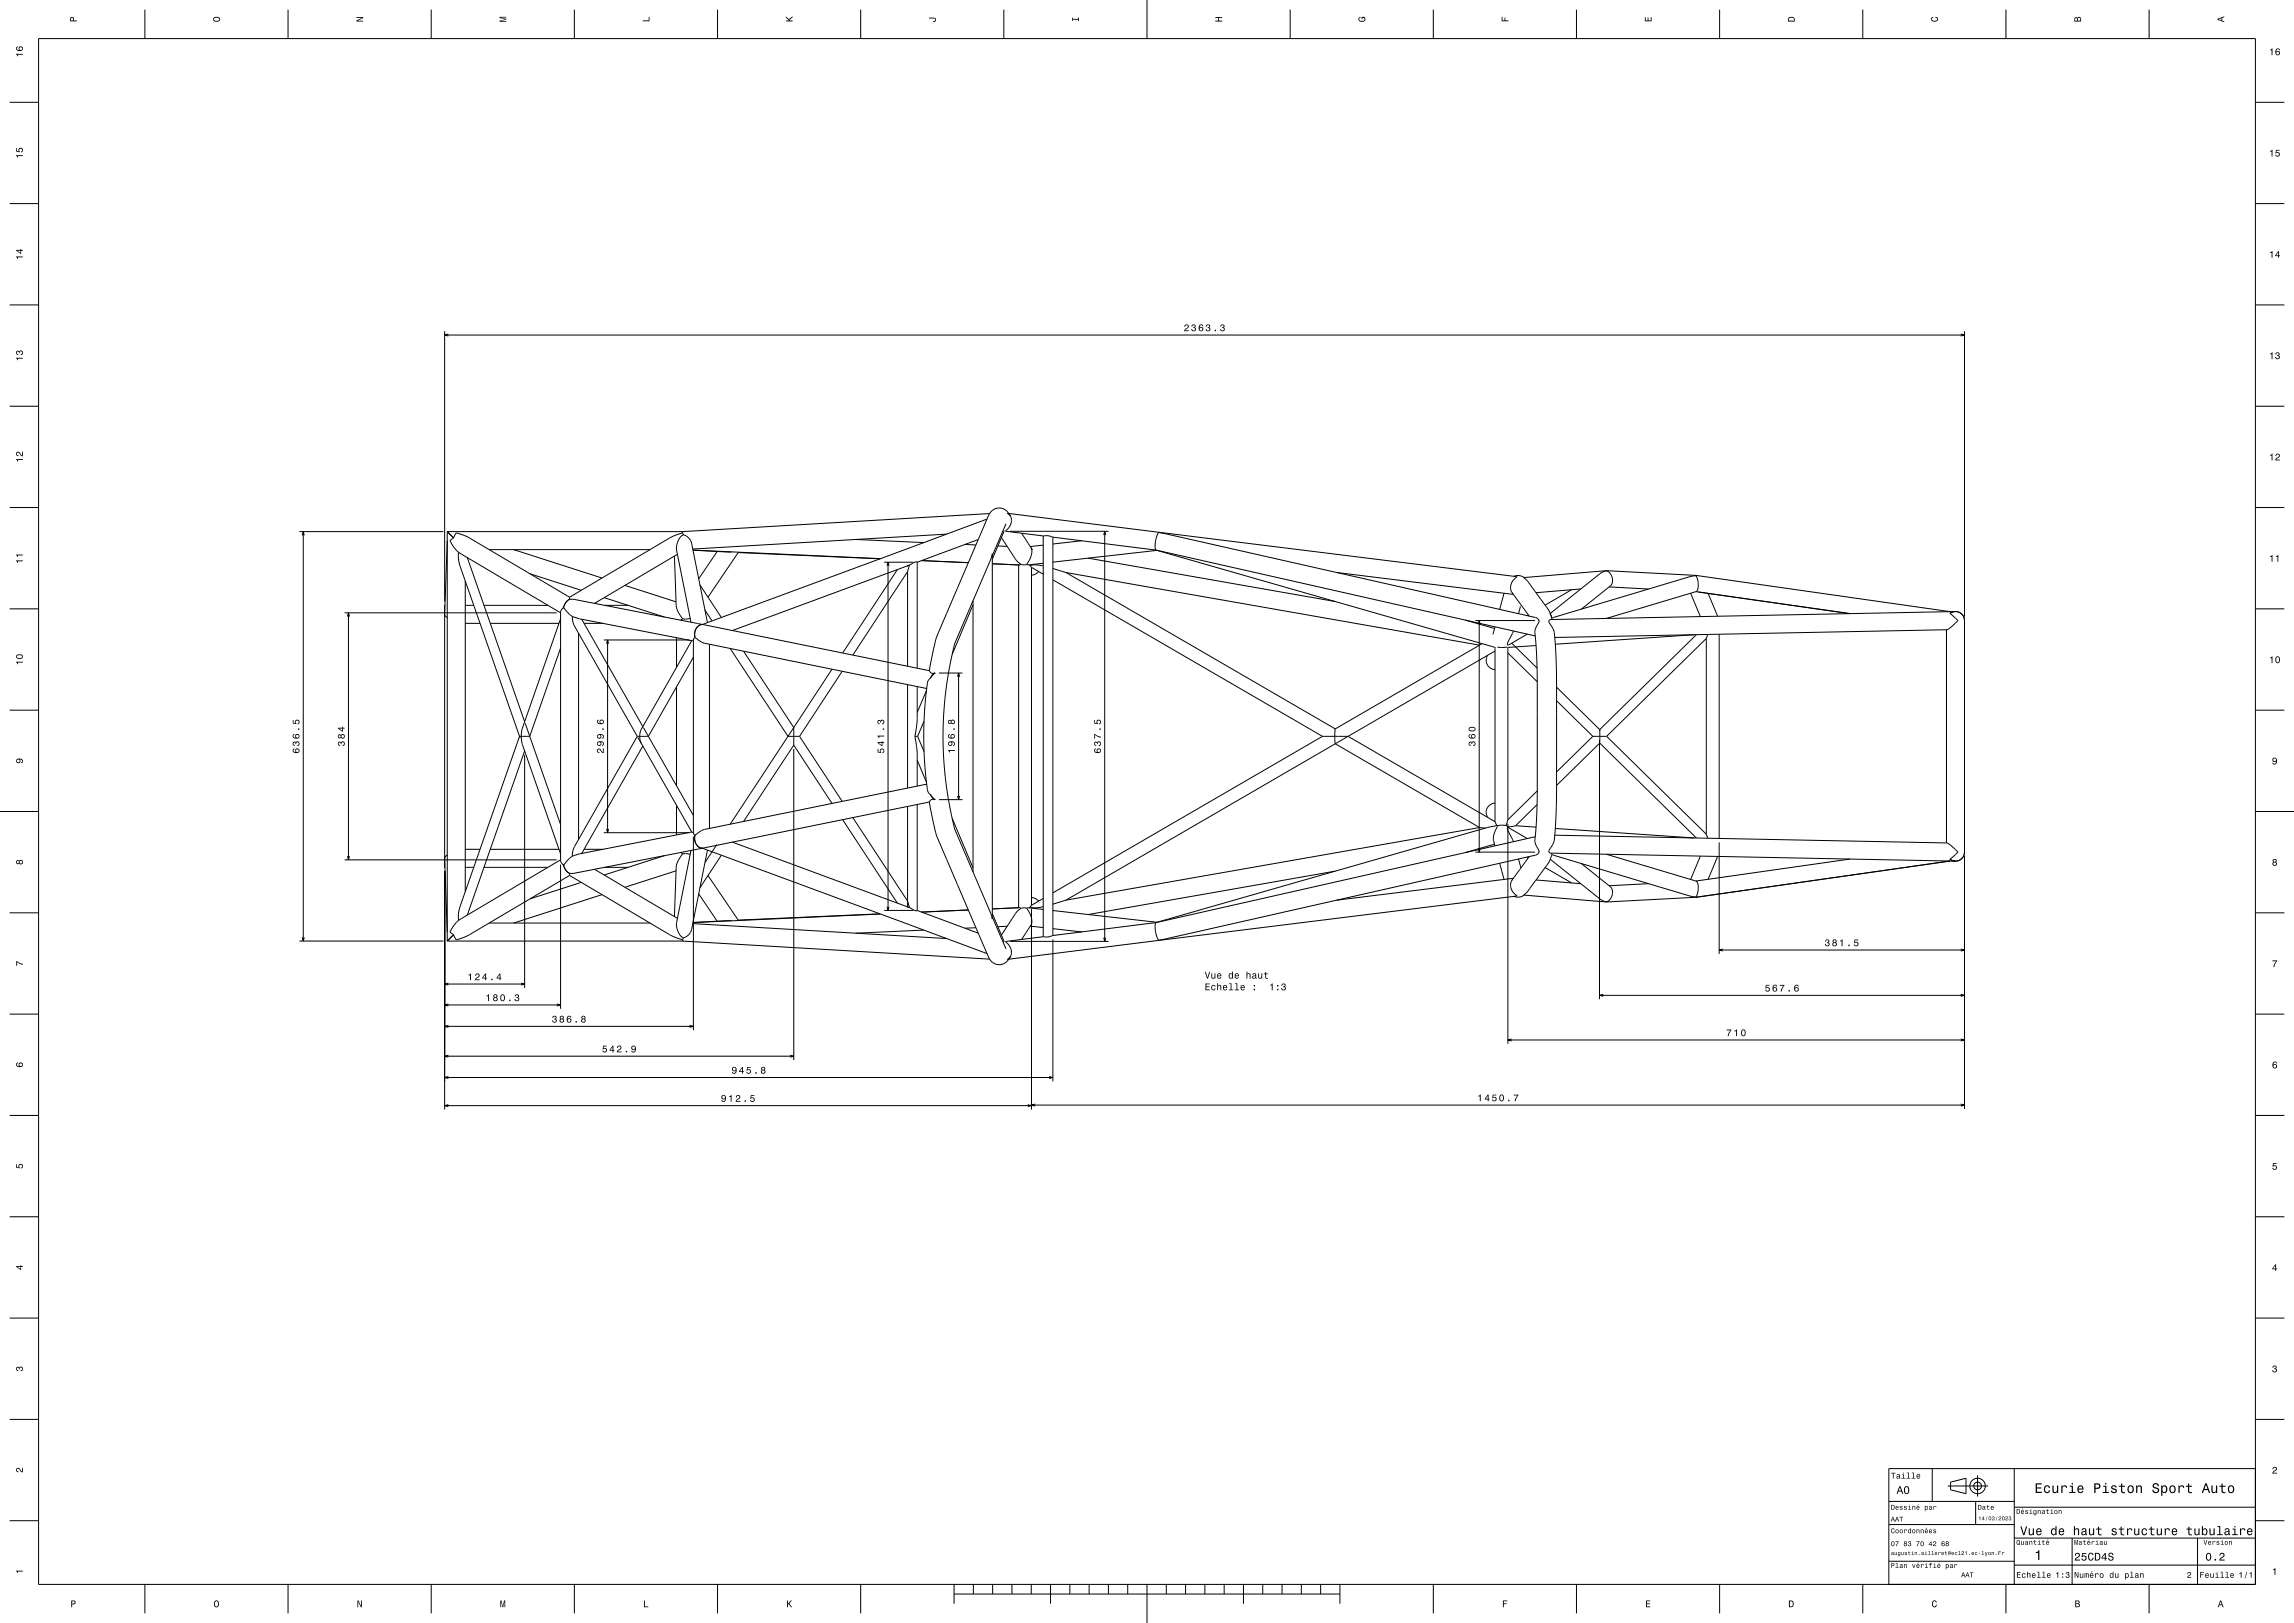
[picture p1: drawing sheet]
<svg xmlns="http://www.w3.org/2000/svg" width="1189mm" height="841mm" viewBox="0 0 1189 841" stroke-linecap="round" stroke-linejoin="round" font-family="sans-serif">
<g fill="none" stroke="#000" stroke-width=".52">
<path d="M75 5v15M149 5v15M223 5v15M298 5v15M372 5v15M446 5v15M520 5v15M595 0v20M669 5v15M743 5v15M817 5v15M891 5v15"/>
<path d="M965 5v15M1040 5v15M1114 5v15M20 20h1149v801h-1149zM5 53h15M1169 53h15M5 106h15M1169 106h15M5 158h15M1169 158h15M230 172v140M230 174h788"/>
<path d="M232 173l-2 1h2M1016 173l2 1h-2M1018 172v148M5 211h15M1169 211h15M5 263h15M155 275h75M157 277v-2l1 2M157 275v213M232 275h122M232 275l3 4M232 275v213"/>
<path d="M235 279l-2 1 2 3 3 3M235 279a2.4 2.4 0 0 1 2-3 2.4 2.4 0 0 1 2 1l4 2 52 30M354 276l-7 3-52 30M354 276v1M354 275v1M354 277a8 8 0 0 0-3 8l7 37M354 277l3 2 1 2 9 42M443 280l36 1M491 277l-132 8M507 280l-32 11M512 269l-148 55M513 266l-159 9"/>
<path d="M519 279l8 11 2 2M520 275l-6 15M521 271l-5 12M522 266l2 1M523 266l263 33a6 6 0 0 0-2 8M523 267h1M524 275h51M524 267a7 7 0 0 1-3 8l20 3M524 267a6 6 0 0 0-6-4 6 6 0 0 0-6 5l-25 58a78 78 0 0 0-5 22M530 276l5 9M541 278v207M541 278h.1"/>
<path d="M541 278h2l55 7M546 278v207M572 277l1-2v2M573 275v213M1169 263h15M232 280l-2 38 2 2M238 286l53 32M238 286v4v3l32 89M242 289l30 85M254 285h83M266 285l46 15M275 297l26 9"/>
<path d="M350 288l1 26 1 3 2 4M351 287l-43 26M372 286l-10 14M379 286l-20-1 97 4M383 286l73 4M383 286l-16 23M458 291h15M460 293v-2l1 2M460 291v181M465 295l-28 43M470 296v49M470 296l-28 43"/>
<path d="M471 293h.1M471 293l4-2v55M471 293h-1M471 293l-1 3M471 293l-91 34M478 291l24 1M500 282h6M514 287v3l-20 45M514 287v189M514 287h.1M514 292h15M517 283l-3 5"/>
<path d="M517 283h5M528 293v177M529 292l3 1M532 293h1M533 293h1M534 293h3h4M534 293l1 1M534 284l1 4-3 5M535 294l6 4M535 294v175M538 296l-1 2h-2M541 292l-8 1"/>
<path d="M541 282l-7 1M546 295l7 2M553 297l214 37M553 297l139 81v7l75 44M561 280l-15 2M564 289l128 23M598 285h1M599 285v-5a4 4 0 0 1 2-4l195 44a2.1 2.1 0 0 1 2 1 2.1 2.1 0 0 1-1 3l-1 3 1 28v58l-1 23 1 4a2 2 0 0 1 1 2 2 2 0 0 1-2 1l-195 44a10 10 0 0 1-2-9M599 285h.1M599 285h1M600 285l175 51M600 285l196 45"/>
<path d="M600 285l-54 6M693 297l91 11M785 299l2-1 3 1M833 296h.1M833 296l-43 3 2 2 10 15 2 4M833 296l46 2M833 296a5 5 0 0 1 2 8l-15 12M833 296l-4 1-25 21M879 298l-75 22M879 298a8 8 0 0 1 0 9l-46 13M879 298h.1M879 298l132 19"/>
<path d="M5 315h15M179 318h110M180 319l1-1v1M181 318v128M230 314v135M230 314h1M241 314h5M241 301v161M251 314h33M292 315l5 4M292 315l-1 2v129l1 2M295 311h3l66 13"/>
<path d="M295 311l-2 1-1 3M295 309v2M297 319l3 2 59 11M297 319l1 5 32 58M313 310l31 10M313 314h13M324 303l26 9M363 303l11 17M365 316l4 6M504 313l-10 26M504 311v141M546 300l139 82"/>
<path d="M780 307l-3 9M784 307l7 10M784 307h.1M788 314l-1 4M791 316l2 3M792 319h.1M803 318l1 2M804 320h.1M815 306l-14 8M819 305l-23 2M834 304l20 1M876 307l5 13"/>
<path d="M879 307l80 11M885 307l5 12M1011 318l2-1h3l1 2 1 3M1011 318l4 4M1013 317l-209 4a1.1 1.1 0 0 0-1 1 1.1 1.1 0 0 0 0 1l3 5v12l1 68a113 113 0 0 1-2 29l-2 4 1 1 209 4M1169 315h15M241 323h8M254 323h36M291 321l-20 56-1 5 1 4 20 56M291 336l-16 46h-6l-31 88v3v4M300 328v107M302 321l31 56"/>
<path d="M303 323h9M313 332h44M314 334l1-2v2M315 332v99M351 330v16M354 321h1M354 321h-1M355 321h.1M358 320l-3 1M359 332l-27 46a9 9 0 0 0 0 7M359 332h.1M360 330l-1 2v99"/>
<path d="M360 330l5 3 115 24M364 324h.1M364 324l118 24M364 324h-2l-1 2-1 2v2M368 334v95M378 336l30 46h6M385 337l26 40v5M494 335a191 191 0 0 0 1 96l16 36M759 321l16 5M765 322h31M766 323l1-1v1M767 322v120"/>
<path d="M768 334l-76 44M771 340l-1 2 1 2 2 2 2 1M775 325l-1 4M775 336v90M775 337l-222 129M781 335h-5M782 338l15 15M782 338h.1M784 333l13 13M784 327l-2 6a.8 .8 0 0 0-1 1 1 1 0 0 0 2 0l9-5M796 335l-14 1v89M804 320v1"/>
<path d="M878 329l-72 5M879 329l-50 49v4M884 331v101M884 331l-51 51M885 329l-1 2M891 329v105M1009 326v111M1015 322h.1M1015 322l-6 4-203 4M1018 322v120M351 356v51M359 341l-23 41h-6"/>
<path d="M431 347l-53 80M437 348l-23 34M470 355v53M475 356v18l-1 8M480 358l-5 11M482 348l1 1h2M482 352l-1 1-1 7a202 202 0 0 0 1 48v2l1 2M485 349l-3 3M487 349h12M496 351l1-2v2M497 349v65M807 356l23 22"/>
<path d="M5 368h15M272 375l19 52M333 377l26 46M479 374l-3 8M807 363l19 19M1169 368h15M272 391v121M272 389l-30 85M330 382l-32 57-1 5M331 382l28 49M333 387l-31 55M411 382v4"/>
<path d="M411 388v161M411 382h.1M411 386l20 30M411 386l-26 40M414 382l23 33M474 382l1 8v17M474 382h2M475 394l5 11M476 382l3 7M685 382h14l76 44M685 382l-139 81M826 382l-19 18"/>
<path d="M829 384v134M829 385l-22 22M829 385l50 49M829 382h-3M829 382h.1M829 382v3M833 382h-4M833 382l51 50M351 417v16M470 418v52M475 417v55M480 406l-115 24-5 3"/>
<path d="M482 416l4 17 26 62a6 6 0 0 0 5 5 6 6 0 0 0 6-3l1-2M482 416l-118 23M482 412l3 2M485 414h-2l-1 2M487 414h12M496 412l1 2v-2M775 416l-2 1-2 1-1 2v2M797 417l-11 11M797 410l-15 15M0 421h20M313 431h44M314 430l1 1v-1"/>
<path d="M359 431l-59 11-3 2M359 431h.1M359 431l1 2M359 433v101M360 433v2l1 3 2 1h1M364 440l148 54M364 439h.1M364 439l-66 13-3 1M372 438l-7 9M380 436l91 34M437 425l28 43M442 424l28 43 1 3"/>
<path d="M494 424l10 26M766 440l1 2v-2M767 429l-214 37M767 429h3M770 422l1 1M775 437l-16 5M775 426l1 2M776 428l-176 50M776 428h.1M776 428l-2 6 1 4M781 428h1M781 428h-5"/>
<path d="M782 428v1M782 425l-1 3M782 427v114M782 425h.1M782 429h-1v1l3 6M782 429l10 6M786 428h-4M786 428l10 1M796 434l-196 44M806 433l203 4 6 5M806 429l72 5M884 432l1 2"/>
<path d="M891 436v58M1169 421h20M179 446h110M180 444l1 2v-2M230 451v124M230 449h1M231 449h-1M232 443l-2 2 2 38M241 449h5M241 440h8M251 449h33M254 440h36"/>
<path d="M291 446l-53 31M291 448v75M292 448l1 3 2 2M295 454l52 30 7 3M295 454l-52 30-5 2a2.1 2.1 0 0 1-2 0 2.1 2.1 0 0 1-1-2M295 453v1M297 444l-5 4M301 457l-26 9M303 440h9M308 450l43 26M313 449h13M344 443l-31 10"/>
<path d="M350 451l-26 9M353 442h1M354 442l-2 4-1 3-1 26M355 442h-1M355 442h.1M355 442l3 1M358 441l-7 37a7 7 0 0 0 3 8M367 440l-9 42a6 6 0 0 1-4 4M367 454l16 23M374 443l-11 17M692 451l-128 23M765 442h31"/>
<path d="M777 447l3 9M784 456a6 6 0 0 0 2 8l-263 33M784 456h.1M784 455l-91 11M787 445l1 5M788 451l-4 5M792 444h.1M793 444l-5 7M796 456l23 2M801 450l14 8M804 445l25 21 4 1M804 442v1"/>
<path d="M804 443l-2 4-10 15-2 2 43 3M804 443l75 22M820 447l15 13 1 1v2a5 5 0 0 1-3 4M833 443l46 14a8 8 0 0 1 0 8M854 458l-20 1M881 444l-5 12M890 444l-5 12M959 445l-80 12M1011 445l3 1M1011 445l2 1M1011 446l-132 19M1013 446h1"/>
<path d="M1015 442l-4 3M1015 442h.1M1018 442l-1 2-1 2h-3l-2-1M1018 442l-1 3-3 1M1018 444v131M5 473h15M238 477l-4 4a1.7 1.7 0 0 0 0 2 1.7 1.7 0 0 0 1 1M254 478h83M312 464l-46 14M359 479l132 7M362 463l10 14M383 477h.1"/>
<path d="M456 474l-73 3M456 474l-97 4 20-1M458 472h15M460 470v2l1-2M470 470h.1M470 470h1M471 470h.1M471 470l3 2h1M475 472l32 12M502 472l-24 1M511 467l3 9M514 476h.1"/>
<path d="M514 473l6 15M514 475l2 5M522 480h-5M529 471h-15M529 471l-2 2-8 12M532 471h-3M532 471l2 4 1 3-5 9M533 470l-1 1M533 470l8 1M534 470h-1M534 480l7 1M535 465l2 1 1 1"/>
<path d="M535 471v104M541 470h-4h-3M541 466l-6 3-1 1M546 472l54 6M553 466l-7 3M598 478l-55 8-2-1M598 478h.1M599 478h-1M599 478h.1M600 478h-1M790 464l-3 1-2-1M833 467h.1"/>
<path d="M879 465h.1M879 465l-46 2M1169 473h15M155 488h75M157 486v2l1-2M232 488h122M235 484l-3 4M354 487v1M354 488l159 9M354 486v1M479 482l-36 2M506 481h-6"/>
<path d="M517 480l4 12M524 488h51M524 496l-2 1M524 496l-1 1M541 485l-20 3a6 6 0 0 1 3 8M546 487v73M546 481l15 2M572 486l1 2v-2M891 492h127M893 492h-2l2 1M1016 492h2l-2 1M230 510h42"/>
<path d="M232 509l-2 1h2M270 509l2 1h-2M829 516h189M831 515l-2 1h2M1016 515l2 1h-2M5 526h15M230 521h61M230 532h129M232 520l-2 1h2M232 531l-2 1h2M289 520l2 1h-2M357 531l2 1h-2"/>
<path d="M782 539h236M783 538l-1 1h1M1016 538l2 1h-2M1169 526h15M230 547h181M230 558h316M232 547h-2l2 1M232 558h-2l2 1M409 547h2l-2 1M544 558h2l-2 1M5 578h15M230 573h305"/>
<path d="M232 572l-2 1h2M533 572l2 1h-2M535 573h483M537 572l-2 1h2M1016 572l2 1h-2M1169 578h15M5 631h15M1169 631h15M5 683h15M1169 683h15M5 735h15M1169 735h15"/>
<path d="M979 778h65M1002 761v17M1009 770h21M1011 768l8-2v8l-8-2zM1024 778v12M1025 765v11M1044 761v60M1169 761h-190v60M5 788h15M979 790h65M1044 797h125M1044 781h125"/>
<path d="M1074 797v24M1139 797v24M1169 788h15M979 809h65M1044 811h125M75 821v15M149 821v15M223 821v15M298 821v15M372 821v15M446 821v15M494 826h200"/>
<path d="M494 821v10M505 821v5M515 821v5M524 821v5M535 821v5M544 821v10M554 821v5M565 821v5M574 821v5M584 821v5M595 821v20M604 821v5"/>
<path d="M615 821v5M625 821v5M634 821v5M645 821v10M655 821v5M664 821v5M675 821v5M685 821v5M694 821v10M743 821v15M817 821v15M891 821v15"/>
<path d="M965 821v15M1040 821v15M1114 821v15"/>
<circle cx="1025" cy="770" r="2"/>
<circle cx="1025" cy="770" r="4"/>
</g>
<g fill="#000">
<path d="M37 9l-1 2h4h-2v-2zM37 9h1v2h-1z" fill-rule="evenodd"/>
<path d="M111 9a1.7 1.7 0 0 0 1 2 1.7 1.7 0 0 0 2-2h-1zM111 10a1.3 1.3 0 0 1 2-1 1.3 1.3 0 0 1 0 2h-2z" fill-rule="evenodd"/>
<path d="M185 9h3l-3 2h3h-3l3-2h-3z" fill-rule="evenodd"/>
<path d="M259 9h3h-3l3 1-3 1h3h-3l3-1-3-1z" fill-rule="evenodd"/>
<path d="M333 11h3v-2h1v2h-4z" fill-rule="evenodd"/>
<path d="M407 9l2 1 2-2-2 2 2 1h-4h2z" fill-rule="evenodd"/>
<path d="M482 9h2a1.2 1.2 0 0 1 1 1 1.2 1.2 0 0 1-1 1 .7 .7 0 0 0 1-1 .7 .7 0 0 0-1 0h-2z" fill-rule="evenodd"/>
<path d="M556 9v1h3v-1v2v-1h-3v1z" fill-rule="evenodd"/>
<path d="M630 9h3h-1v2h1h-3h1v-2h-1z" fill-rule="evenodd"/>
<path d="M704 9h1v1a1.2 1.2 0 0 0 1 1 1.2 1.2 0 0 0 1-2h-1v1v-1h2h-1h1a1.7 1.7 0 0 1-2 2 1.7 1.7 0 0 1-2-2z" fill-rule="evenodd"/>
<path d="M778 9h1v2h1v-2v2h2h-4z" fill-rule="evenodd"/>
<path d="M853 9v2h1v-2v2h2v-2v2h-3z" fill-rule="evenodd"/>
<path d="M927 9v2h3v-2zM927 9h2l1 2h-3z" fill-rule="evenodd"/>
<path d="M1001 9h1l-1 1a1.3 1.3 0 0 0 2 1 1.3 1.3 0 0 0 1-2h-1h1a1.6 1.6 0 0 1-1 2 1.6 1.6 0 0 1-2-2z" fill-rule="evenodd"/>
<path d="M1075 9v2h4v-1a1 1 0 0 0-1-1 1 1 0 0 0-1 0zM1076 10l1 1h-1zM1077 9h1v2h-1z" fill-rule="evenodd"/>
<path d="M1149 10l4 2-1-1v-2l1-1zM1150 10l1-1v2z" fill-rule="evenodd"/>
<path d="M8 28l1 1v-1h3zM9 24a1.6 1.6 0 0 0 1 3 1.8 1.8 0 0 0 2-3 1.2 1.2 0 0 0-2 0 1.2 1.2 0 0 0 0 2l-1-1v-1zM10 25a1 1 0 0 1 2 0 1 1 0 0 1-2 0z" fill-rule="evenodd"/>
<path d="M1177 26v3h1v-4zM1180 25a1.6 1.6 0 0 0-1 3 1.6 1.6 0 0 0 3 0l-1-1h-1v-1h1h1l-1-1zM1180 28a.7 .7 0 0 1 1 0 .7 .7 0 0 1-1 0z" fill-rule="evenodd"/>
<path d="M8 80l1 2v-1h3v-1zM8 77v2h2a1 1 0 0 1 0-2 .9 .9 0 0 1 1 0v2a1.2 1.2 0 0 0 1-2 1.2 1.2 0 0 0-2 0 1.2 1.2 0 0 0 0 1h-1z" fill-rule="evenodd"/>
<path d="M1177 78v1v2h1v-3zM1180 78l-1 2a1.1 1.1 0 0 1 2-1 1 1 0 0 1 0 2l-2-1a1.2 1.2 0 0 0 2 1 1.2 1.2 0 0 0 1-1 1.2 1.2 0 0 0-2-1v-1h2z" fill-rule="evenodd"/>
<path d="M8 133l1 1v-1h3zM8 130l3 1v-1h1l-1-1v1zM9 130h2v1z" fill-rule="evenodd"/>
<path d="M1177 131v3h1v-4zM1181 130l-2 3h2v1l1-2h-1v-2zM1181 131v1h-1z" fill-rule="evenodd"/>
<path d="M614 168v1a.8 .8 0 0 1 1 0 .8 .8 0 0 1 1 0 .8 .8 0 0 1-1 1l-1 2h2v-1h-2h1a1.3 1.3 0 0 0 1-2 1.3 1.3 0 0 0-1-1zM618 168v1a.6 .6 0 0 1 0-1 .7 .7 0 0 1 1 1 .6 .6 0 0 1 0 1h-1a.7 .7 0 0 1 1 1 .7 .7 0 0 1-1 0h-1a1.2 1.2 0 0 0 2 1 1.2 1.2 0 0 0 0-2 1 1 0 0 0 0-2 1 1 0 0 0-1 0zM622 168a1.6 1.6 0 0 0-1 3 1.6 1.6 0 0 0 3 0l-1-1h-1v-1h1h1l-1-1zM622 171a.7 .7 0 0 1 1 0 .7 .7 0 0 1-1 0zM625 168v1a.7 .7 0 0 1 1-1 .7 .7 0 0 1 1 1 .7 .7 0 0 1-1 1 .7 .7 0 0 1 1 1 .7 .7 0 0 1-1 0 .7 .7 0 0 1-1 0 1.1 1.1 0 0 0 2 1 1.1 1.1 0 0 0 0-2 1 1 0 0 0 0-2 1 1 0 0 0-2 0zM630 171v1v-1zM633 168l-1 1h1a.6 .6 0 0 1 0-1 .7 .7 0 0 1 1 1 .6 .6 0 0 1 0 1h-1a.7 .7 0 0 1 1 1 .7 .7 0 0 1-1 0h-1a1.1 1.1 0 0 0 2 1 1.1 1.1 0 0 0 0-2 1 1 0 0 0 0-2 1 1 0 0 0-1 0z" fill-rule="evenodd"/>
<path d="M8 185l1 2v-1h3v-1zM9 182l-1 1 1 1v-1a.6 .6 0 0 1 0-1 .7 .7 0 0 1 1 1 .7 .7 0 0 1 1-1 .7 .7 0 0 1 1 1 .7 .7 0 0 1-1 1 1.2 1.2 0 0 0 1-2 1.2 1.2 0 0 0-2 0z" fill-rule="evenodd"/>
<path d="M1177 183v1v2h1v-3zM1180 183l-1 1h1a.6 .6 0 0 1 0-1 .6 .6 0 0 1 1 0 .6 .6 0 0 1 0 1h-1a.7 .7 0 0 1 1 1 .7 .7 0 0 1-1 1 .7 .7 0 0 1 0-1h-1a1.1 1.1 0 0 0 2 1 1.1 1.1 0 0 0 0-2 1 1 0 0 0 0-1 1 1 0 0 0-1 0z" fill-rule="evenodd"/>
<path d="M8 238l1 1v-1h3zM9 234l-1 2h1h1a.8 .8 0 0 1-1-1 .8 .8 0 0 1 1-1 .8 .8 0 0 1 0 1l2 1v-2h-1v2a1.5 1.5 0 0 0-2-2z" fill-rule="evenodd"/>
<path d="M1177 236v3h1v-4zM1180 235l-1 1h1a.8 .8 0 0 1 1 0 .8 .8 0 0 1-1 1l-1 2h3v-1h-2a1.4 1.4 0 0 0 2-2 1.3 1.3 0 0 0-2-1z" fill-rule="evenodd"/>
<path d="M521 275h1z" fill-rule="evenodd"/>
<path d="M8 290l1 2v-1h3v-1zM8 287l1 2v-1h3v-1z" fill-rule="evenodd"/>
<path d="M475 291l1 1z" fill-rule="evenodd"/>
<path d="M1177 288v1v2h1v-3zM1180 288v1v2h1v-3z" fill-rule="evenodd"/>
<path d="M290 317l1 1z" fill-rule="evenodd"/>
<path d="M359 331l1 1z" fill-rule="evenodd"/>
<path d="M797 321l1 1z" fill-rule="evenodd"/>
<path d="M8 343l1 1v-1h3zM9 339l-1 1a1.7 1.7 0 0 0 2 1 1.7 1.7 0 0 0 2-1l-1-1zM9 340a1.3 1.3 0 0 1 1-1 1.3 1.3 0 0 1 1 2h-2z" fill-rule="evenodd"/>
<path d="M484 349h1z" fill-rule="evenodd"/>
<path d="M1177 341v3h1v-4zM1180 341l-1 2 1 1a1.6 1.6 0 0 0 2-2 1.6 1.6 0 0 0-2-1zM1180 341a1.3 1.3 0 0 1 1 1 1.3 1.3 0 0 1-1 1z" fill-rule="evenodd"/>
<path d="M9 393a1.2 1.2 0 0 0-1 2 1.2 1.2 0 0 0 2 0 1.2 1.2 0 0 0 0-1h1v1a1.3 1.3 0 0 0 1-1 1.3 1.3 0 0 0-2-1zM9 394a.7 .7 0 0 1 1 0 .7 .7 0 0 1-1 0z" fill-rule="evenodd"/>
<path d="M152 388a1.6 1.6 0 0 0 1 2 1.6 1.6 0 0 0 2-2 1.2 1.2 0 0 0-2 0 1.2 1.2 0 0 0 0 2l-1-1 1-1zM153 389a1 1 0 0 1 2 0 1 1 0 0 1-2 0zM152 385v1h1a.6 .6 0 0 1-1 0 .6 .6 0 0 1 0-1 .6 .6 0 0 1 1 0l1 1a.7 .7 0 0 1 0-1 .7 .7 0 0 1 1 0 .7 .7 0 0 1-1 1v1a1.1 1.1 0 0 0 1-2 1.1 1.1 0 0 0-2 0zM152 381a1.6 1.6 0 0 0 1 2 1.6 1.6 0 0 0 2-2 1.2 1.2 0 0 0-2 0 1.2 1.2 0 0 0 0 1h-1l1-2zM153 382a1 1 0 0 1 2 0 1 1 0 0 1-2 0zM154 377v1h1v-1zM152 373v2h2a.9 .9 0 0 1-1-1 1 1 0 0 1 2 0l-1 1a1.2 1.2 0 0 0 1-1 1.2 1.2 0 0 0-1-1 1.2 1.2 0 0 0-1 2h-1z" fill-rule="evenodd"/>
<path d="M175 385v1h1a.6 .6 0 0 1-1 0 .7 .7 0 0 1 1-1 .6 .6 0 0 1 1 0v1a.7 .7 0 0 1 1-1 .7 .7 0 0 1 0 1v1a1.1 1.1 0 0 0 1-2 1.1 1.1 0 0 0-2 0zM175 381a1 1 0 0 0 0 1 1 1 0 0 0 2 0 1.1 1.1 0 0 0 1 0 1.1 1.1 0 0 0 0-1 1.1 1.1 0 0 0-1 0zM177 382a.7 .7 0 0 1 1 0 .7 .7 0 0 1-1 0zM175 382a1 1 0 0 1 2 0 1 1 0 0 1-2 0zM175 377l2 2h1v-1h1l-1-1h-1zM176 378h1v1z" fill-rule="evenodd"/>
<path d="M310 388l-1 1 1 1h1a.8 .8 0 0 1-1-1 .8 .8 0 0 1 1-1 .8 .8 0 0 1 0 1l2 1v-2h-1v2v-1a1.5 1.5 0 0 0-2-1zM310 384a1.2 1.2 0 0 0 0 2 1.2 1.2 0 0 0 1 0 1.2 1.2 0 0 0 0-1h1a1 1 0 0 1 1 1 1 1 0 0 1-1 0 1.3 1.3 0 0 0 1-1 1.3 1.3 0 0 0-2-1zM310 385a.7 .7 0 0 1 1 0 .7 .7 0 0 1-1 0zM310 381a1.2 1.2 0 0 0 0 1 1.2 1.2 0 0 0 1 1 1.2 1.2 0 0 0 0-2h1a1 1 0 0 1 1 1 1 1 0 0 1-1 1 1.3 1.3 0 0 0 1-2 1.3 1.3 0 0 0-2-1zM310 382a.7 .7 0 0 1 1 0 .7 .7 0 0 1-1 0zM312 377v1h1v-1zM310 373a1.6 1.6 0 0 0 1 2 1.6 1.6 0 0 0 2-2 1.2 1.2 0 0 0-2 0 1.2 1.2 0 0 0 0 2l-1-1v-1zM311 374a1 1 0 0 1 2 0 1 1 0 0 1-2 0z" fill-rule="evenodd"/>
<path d="M333 381v1z" fill-rule="evenodd"/>
<path d="M411 386h1z" fill-rule="evenodd"/>
<path d="M455 388v2h2a.9 .9 0 0 1-1-1 1 1 0 0 1 2 0l-1 1a1.2 1.2 0 0 0 1-1 1.2 1.2 0 0 0-1-1 1.2 1.2 0 0 0-1 2h-1zM455 385l2 2v-2h1l-1-1v1zM455 385h2v1zM455 381v1h1h2v-1zM458 377v1v-1zM455 373v2h1a.7 .7 0 0 1-1-1 .6 .6 0 0 1 1 0h1a.7 .7 0 0 1 0-1 .7 .7 0 0 1 1 1 .7 .7 0 0 1-1 1 1.1 1.1 0 0 0 1-1 1.1 1.1 0 0 0-2-1z" fill-rule="evenodd"/>
<path d="M491 389l1 1v-1h3zM492 384a1.2 1.2 0 0 0-1 2 1.2 1.2 0 0 0 2 0 1.2 1.2 0 0 0 0-1h1a1 1 0 0 1 1 1 1 1 0 0 1-1 0 1.3 1.3 0 0 0 1-1 1.3 1.3 0 0 0-2-1zM492 385a.7 .7 0 0 1 1 0 .7 .7 0 0 1-1 0zM492 381a1.6 1.6 0 0 0 1 2 1.6 1.6 0 0 0 2-2 1.2 1.2 0 0 0-2 0 1.2 1.2 0 0 0 0 1h-1v-2zM493 382a1 1 0 0 1 2 0 1 1 0 0 1-2 0zM494 377v1h1v-1zM492 373a1.1 1.1 0 0 0-1 2 1 1 0 0 0 2 0 1.1 1.1 0 0 0 2 0 1.1 1.1 0 0 0 0-2 1.1 1.1 0 0 0-2 0zM493 374a1 1 0 0 1 2 0 1 1 0 0 1-2 0zM492 374a.6 .6 0 0 1 1 0 .6 .6 0 0 1-1 0z" fill-rule="evenodd"/>
<path d="M567 388a1.6 1.6 0 0 0 2 2 1.6 1.6 0 0 0 1-2 1.2 1.2 0 0 0-1 0 1.2 1.2 0 0 0 0 2l-1-1v-1zM569 389a.7 .7 0 0 1 1 0 .7 .7 0 0 1-1 0zM567 385v1h1a.6 .6 0 0 1-1 0 .7 .7 0 0 1 1-1 .6 .6 0 0 1 1 0v1a.7 .7 0 0 1 1-1 .7 .7 0 0 1-1 1v1a1.4 1.4 0 0 0 2-2 1.1 1.1 0 0 0-2 0zM567 380v3h1v-2l3 1zM570 377v1h1v-1zM567 373v2h2a.9 .9 0 0 1 0-1 .9 .9 0 0 1 1 0v1a1.2 1.2 0 0 0 1-1 1.2 1.2 0 0 0-2-1 1.2 1.2 0 0 0 0 2h-1z" fill-rule="evenodd"/>
<path d="M761 385v1h1a.6 .6 0 0 1 0-1 .6 .6 0 0 1 1 0v1a.7 .7 0 0 1 1-1 .7 .7 0 0 1 1 0 .7 .7 0 0 1-1 1v1a1.1 1.1 0 0 0 1-2 1.1 1.1 0 0 0-2 0zM761 381a1.6 1.6 0 0 0 2 2 1.6 1.6 0 0 0 1-2 1.2 1.2 0 0 0-1 0 1.2 1.2 0 0 0 0 1h-1v-2zM763 382a.7 .7 0 0 1 1 0 .7 .7 0 0 1-1 0zM762 377h-1a1.7 1.7 0 0 0 2 2 1.7 1.7 0 0 0 2-2h-1zM762 377a1.3 1.3 0 0 1 1 0 1.3 1.3 0 0 1 1 1h-2z" fill-rule="evenodd"/>
<path d="M1178 393a1.1 1.1 0 0 0 0 2 1.1 1.1 0 0 0 2 0 1 1 0 0 1-1 1 1 1 0 0 1-1-1 1.3 1.3 0 0 0 2 1 1.3 1.3 0 0 0 0-2l-1-1zM1178 394a1 1 0 0 1 2 0 1 1 0 0 1-2 0z" fill-rule="evenodd"/>
<path d="M484 414l1 1z" fill-rule="evenodd"/>
<path d="M359 431l1 1z" fill-rule="evenodd"/>
<path d="M9 446a1 1 0 0 0-1 1 1 1 0 0 0 2 0 1.1 1.1 0 0 0 2 1 1.1 1.1 0 0 0 0-2 1.1 1.1 0 0 0-2 0zM10 447a1 1 0 0 1 2 0 1 1 0 0 1-2 0zM9 447a.6 .6 0 0 1 1 0 .6 .6 0 0 1-1 0z" fill-rule="evenodd"/>
<path d="M290 445l1 1z" fill-rule="evenodd"/>
<path d="M797 441l1 1z" fill-rule="evenodd"/>
<path d="M1178 445v2a1.1 1.1 0 0 0 0 1 1.1 1.1 0 0 0 2 0 1.1 1.1 0 0 0 0-1 1 1 0 0 0 0-2 1 1 0 0 0-2 0zM1178 448a1 1 0 0 1 2 0 1 1 0 0 1-2 0zM1178 446a1 1 0 0 1 2 0 1 1 0 0 1-2 0z" fill-rule="evenodd"/>
<path d="M475 472h1z" fill-rule="evenodd"/>
<path d="M8 498l4 1v1l-3-1v1h-1z" fill-rule="evenodd"/>
<path d="M521 488h1z" fill-rule="evenodd"/>
<path d="M946 487v1a.7 .7 0 0 1 1-1 .6 .6 0 0 1 1 0 .7 .7 0 0 1-1 1v1a.7 .7 0 0 1 1 0 .7 .7 0 0 1-1 1 .7 .7 0 0 1-1-1 1.2 1.2 0 0 0 1 1 1.2 1.2 0 0 0 1-2 1 1 0 0 0 0-1 1 1 0 0 0-2 0zM950 487v1a1.1 1.1 0 0 0 0 2 1.1 1.1 0 0 0 2 0 1.1 1.1 0 0 0 0-2 1 1 0 0 0 0-1 1 1 0 0 0-2 0zM950 489a1 1 0 0 1 2 0 1 1 0 0 1-2 0zM950 488a.6 .6 0 0 1 1 0 .6 .6 0 0 1-1 0zM954 487l1 1v2v-3zM958 490h1zM961 487v2a.9 .9 0 0 1 1-1 1 1 0 0 1 0 2l-1-1a1.2 1.2 0 0 0 1 1 1.2 1.2 0 0 0 1-1 1.2 1.2 0 0 0-2-1l1-1h1z" fill-rule="evenodd"/>
<path d="M243 505h1v3v-4zM247 505l-1 1h1a.8 .8 0 0 1 1-1 .8 .8 0 0 1 0 1 .8 .8 0 0 1-1 0l-1 2h3v-1h-2a1.3 1.3 0 0 0 2-1 1.4 1.4 0 0 0-2-2zM251 504l-1 3h1v1h1v-1v-3zM251 505v2h-1zM255 507v1v-1zM259 504l-2 3h2v1l1-1h-1v-3zM259 505v2h-1z" fill-rule="evenodd"/>
<path d="M252 516h1v3v-4zM256 515v2a1.1 1.1 0 0 0 0 1 1.1 1.1 0 0 0 2 0 1.1 1.1 0 0 0-1-1 1.1 1.1 0 0 0 1-2 1 1 0 0 0-2 0zM256 518a.7 .7 0 0 1 1 0 .7 .7 0 0 1-1 0zM256 516a.6 .6 0 0 1 1 0 .6 .6 0 0 1-1 0zM260 516l-1 2 1 1a1.6 1.6 0 0 0 2-2 1.6 1.6 0 0 0-2-1zM260 516a1.3 1.3 0 0 1 1 1 1.3 1.3 0 0 1-1 1zM264 518v1h1v-1zM267 516a.6 .6 0 0 1 1 0 .6 .6 0 0 1 0 1 .7 .7 0 0 1 1 1 .7 .7 0 0 1-1 1 .7 .7 0 0 1-1-1 1.2 1.2 0 0 0 1 1 1.2 1.2 0 0 0 1-2 1 1 0 0 0 0-2 1.1 1.1 0 0 0-2 1z" fill-rule="evenodd"/>
<path d="M625 510v3h2h-2v-1h2v-1h-2v-1h2zM628 511a1.3 1.3 0 0 0 0 2 1.3 1.3 0 0 0 2 0v-1a.9 .9 0 0 1-1 0 .9 .9 0 0 1 0-1 .9 .9 0 0 1 1 0l-1-1zM631 510v3v-2h1l1 2v-2a.9 .9 0 0 0-1-1 .9 .9 0 0 0-1 1v-1zM634 511a1.3 1.3 0 0 0 0 2 1.3 1.3 0 0 0 2 0v-1a.9 .9 0 0 1-1 1 .9 .9 0 0 1-1-1h2l-1-2zM635 511l1 1h-2zM637 510h1v3h-1h2h-1v-3zM640 510h1v3h-1h2h-1v-3zM643 511a1.3 1.3 0 0 0 0 2 1.3 1.3 0 0 0 2 0v-1a.9 .9 0 0 1-1 1 .9 .9 0 0 1-1-1h2v-2zM644 511l1 1h-2zM650 512v1v-1zM650 510v1v-1z" fill-rule="evenodd"/>
<path d="M624 504l2 3 1-3-1 3-1-3zM628 504v2a.9 .9 0 0 0 0 1 1 1 0 0 0 2 0v-3l-1 3-1-3zM631 505a1.3 1.3 0 0 0 0 2 1.3 1.3 0 0 0 2 0v-1a.9 .9 0 0 1-1 1 .9 .9 0 0 1-1-1h2l-1-2zM631 505h1h1h-2zM637 505a1.3 1.3 0 0 0 0 2 1.3 1.3 0 0 0 2 0v-4v2l-1-1zM637 505h1a.9 .9 0 0 1 1 1 1.1 1.1 0 0 1-2 1zM640 505a1.3 1.3 0 0 0 0 2 1.3 1.3 0 0 0 2 0v-1a.9 .9 0 0 1-1 1 .9 .9 0 0 1-1-1h2v-2zM641 505h1h-2zM646 503v4h1v-2l1 2v-2a.9 .9 0 0 0 0-1 .9 .9 0 0 0-1 1v-2zM649 505h1h1a1.1 1.1 0 0 0-2 1 1 1 0 0 0 1 1h1v-3zM649 506a1 1 0 0 1 2 0 1 1 0 0 1-2 0zM652 504v2a.9 .9 0 0 0 1 1 .9 .9 0 0 0 1 0v-3l-1 3v-3zM656 504l-1 1h1v2h1l-1-1v-1l1-1h-1z" fill-rule="evenodd"/>
<path d="M658 510l1 1v2h1v-3zM662 512v1h1v-1zM662 510v1h1v-1zM664 510v1h1a.6 .6 0 0 1 0-1 .6 .6 0 0 1 1 0 .6 .6 0 0 1 0 1l-1 1a.7 .7 0 0 1 1 0 .7 .7 0 0 1-1 1 .7 .7 0 0 1 0-1h-1a1.2 1.2 0 0 0 2 1 1.2 1.2 0 0 0 0-2 1 1 0 0 0 0-1 1 1 0 0 0-2 0z" fill-rule="evenodd"/>
<path d="M915 510v2a.9 .9 0 0 1 1 0 .9 .9 0 0 1 0 1h-1a1.2 1.2 0 0 0 1 1 1.2 1.2 0 0 0 1-2 1.2 1.2 0 0 0-2 0l1-1 1-1zM919 511a1.6 1.6 0 0 0 0 2 1.6 1.6 0 0 0 2 0v-1h-2l1-1h1l-1-1zM919 513a1 1 0 0 1 2 0 1 1 0 0 1-2 0zM922 510v1h2l-1 2v1l2-4zM927 513v1h1v-1zM930 511a1.6 1.6 0 0 0 0 2 1.6 1.6 0 0 0 2 0v-1h-2l1-1h1v-1zM930 513a1 1 0 0 1 2 0 1 1 0 0 1-2 0z" fill-rule="evenodd"/>
<path d="M1178 498h2l-1 3h-1v-1l2-2h-2z" fill-rule="evenodd"/>
<path d="M287 527h-1h1a.6 .6 0 0 1 1 0 .6 .6 0 0 1 0 1h-1a.7 .7 0 0 1 1 1 .7 .7 0 0 1-1 1 .7 .7 0 0 1 0-1h-1a1.1 1.1 0 0 0 2 1 1.1 1.1 0 0 0 0-2 1 1 0 0 0 0-2 1 1 0 0 0-1 1zM290 527l1 1a1.1 1.1 0 0 0-1 2 1.1 1.1 0 0 0 2 0 1.1 1.1 0 0 0 0-2 1 1 0 0 0 0-2 1.1 1.1 0 0 0-2 1zM290 529a1 1 0 0 1 2 0 1 1 0 0 1-2 0zM291 527a.6 .6 0 0 1 1 0 .6 .6 0 0 1-1 0zM294 527a1.6 1.6 0 0 0 0 2 1.6 1.6 0 0 0 2 0v-1h-2l1-1h1l-1-1zM294 529a1 1 0 0 1 2 0 1 1 0 0 1-2 0zM298 529v1h1v-1zM302 527v1a1.1 1.1 0 0 0 0 2 1.1 1.1 0 0 0 1 0 1.1 1.1 0 0 0 0-2 1 1 0 0 0 0-2 1 1 0 0 0-1 1zM302 529a.7 .7 0 0 1 1 0 .7 .7 0 0 1-1 0zM302 527a.6 .6 0 0 1 1 0 .6 .6 0 0 1-1 0z" fill-rule="evenodd"/>
<path d="M895 533v1h2l-1 2-1 1h1l1-4zM899 534h1v3v-4zM903 534l-1 2 1 1a1.6 1.6 0 0 0 2-2 1.6 1.6 0 0 0-2-1zM903 534a1.3 1.3 0 0 1 1 1 1.3 1.3 0 0 1-1 2z" fill-rule="evenodd"/>
<path d="M9 551a1.6 1.6 0 0 0 1 2 1.6 1.6 0 0 0 2-2 1.2 1.2 0 0 0-2 0 1.2 1.2 0 0 0 0 1h-1v-1zM10 552a1 1 0 0 1 2 0 1 1 0 0 1-2 0z" fill-rule="evenodd"/>
<path d="M313 542l-1 2a1.1 1.1 0 0 1 2-1 1 1 0 0 1 0 2l-2-1a1.2 1.2 0 0 0 2 1 1.2 1.2 0 0 0 1-1 1.2 1.2 0 0 0-2-1v-1h1zM317 542l-1 2h1v1h1v-1v-2zM317 542v2h-1zM320 542v1a.8 .8 0 0 1 1-1 .8 .8 0 0 1 1 1 .8 .8 0 0 1-1 1l-1 1h2h-2v-1a1.3 1.3 0 0 0 2-1 1.3 1.3 0 0 0-2-1zM324 545h1zM327 542a1.1 1.1 0 0 0 0 2 1.1 1.1 0 0 0 2 0v1l-2-1a1.3 1.3 0 0 0 2 1 1.3 1.3 0 0 0 1-2l-1-1zM328 543a.7 .7 0 0 1 1 0 .7 .7 0 0 1-1 0z" fill-rule="evenodd"/>
<path d="M380 553a1.1 1.1 0 0 0 0 2 1.1 1.1 0 0 0 1 0 1 1 0 0 1-1 1 1 1 0 0 1-1-1 1.3 1.3 0 0 0 2 1 1.3 1.3 0 0 0 1-2l-1-1zM380 554a.7 .7 0 0 1 1 0 .7 .7 0 0 1-1 0zM385 553l-2 2h2v1l1-1h-1v-2zM385 553v2h-1zM387 553v2a.9 .9 0 0 1 1-1 1 1 0 0 1 0 2l-1-1a1.2 1.2 0 0 0 1 1 1.2 1.2 0 0 0 1-1 1.2 1.2 0 0 0-2-1l1-1h1zM391 556h1zM395 553v1a1.1 1.1 0 0 0 0 2 1.1 1.1 0 0 0 1 0 1.1 1.1 0 0 0 0-2 1 1 0 0 0 0-1 1 1 0 0 0-1 0zM395 555a.7 .7 0 0 1 1 0 .7 .7 0 0 1-1 0zM395 554a.6 .6 0 0 1 1 0 .6 .6 0 0 1-1 0z" fill-rule="evenodd"/>
<path d="M1178 550a1.6 1.6 0 0 0 0 3 1.6 1.6 0 0 0 2 0v-1h-2l1-1h1v-1zM1178 553a1 1 0 0 1 2 0 1 1 0 0 1-2 0z" fill-rule="evenodd"/>
<path d="M374 568a1.1 1.1 0 0 0 0 1 1.1 1.1 0 0 0 2 0l-1 2-1-1a1.3 1.3 0 0 0 2 1 1.3 1.3 0 0 0 0-2v-2zM374 569a1 1 0 0 1 2 0 1 1 0 0 1-2 0zM378 568h1v3v-4zM382 568l-1 1h1a.8 .8 0 0 1 1-1 .8 .8 0 0 1 0 1 .8 .8 0 0 1-1 0l-1 2h3v-1h-2a1.3 1.3 0 0 0 2-1 1.4 1.4 0 0 0-2-2zM386 570v1h1v-1zM389 567v2a.9 .9 0 0 1 1 0 1 1 0 0 1 0 2l-1-1a1.2 1.2 0 0 0 1 1 1.2 1.2 0 0 0 1-2 1.2 1.2 0 0 0-2 0v-1l2-1z" fill-rule="evenodd"/>
<path d="M766 568h1v3v-4zM771 567l-1 3h1v1h1v-2v-2zM771 568v1h-1zM774 567l-1 2a1 1 0 0 1 2 0 .9 .9 0 0 1 0 1h-2a1.2 1.2 0 0 0 2 1 1.2 1.2 0 0 0 1-2 1.2 1.2 0 0 0-2 0v-1l2-1zM777 568v2l1 1a1.6 1.6 0 0 0 2-2 1.6 1.6 0 0 0-3-1zM778 568a1.3 1.3 0 0 1 1 1 1.3 1.3 0 0 1-1 1zM782 570v1v-1zM785 567v1h2l-2 2v1h1l1-4z" fill-rule="evenodd"/>
<path d="M8 603l1 2h1a1.2 1.2 0 0 1 0-2 1.2 1.2 0 0 1 2 1 1.2 1.2 0 0 1-1 2v-1a.8 .8 0 0 0 0-1 .8 .8 0 0 0-1 0 .8 .8 0 0 0 0 1h-2z" fill-rule="evenodd"/>
<path d="M1178 603h2h-2v1a1.2 1.2 0 0 1 2 1 1.2 1.2 0 0 1-1 1 1.2 1.2 0 0 1-1-1 .8 .8 0 0 0 1 1 1 1 0 0 0 0-2 .8 .8 0 0 0-1 1z" fill-rule="evenodd"/>
<path d="M8 656l3 2v-2h1h-1zM9 656h2v2z" fill-rule="evenodd"/>
<path d="M1179 655l-1 3h1v1h1v-2v-2zM1179 656v1h-1z" fill-rule="evenodd"/>
<path d="M9 709h1a1.2 1.2 0 0 1 2 0 1.2 1.2 0 0 1-1 2v-1a.7 .7 0 0 0 1-1 .7 .7 0 0 0-1 0 .7 .7 0 0 0-1 1v-1a.6 .6 0 0 0-1 0 .6 .6 0 0 0 0 1h-1z" fill-rule="evenodd"/>
<path d="M1178 708a1 1 0 0 1 2 0 1 1 0 0 1 0 1 1.2 1.2 0 0 1-1 2 1.2 1.2 0 0 1-1-1 .7 .7 0 0 0 1 1 .7 .7 0 0 0 1-1 .7 .7 0 0 0-1-1 .6 .6 0 0 0 0-1 .7 .7 0 0 0-1 1z" fill-rule="evenodd"/>
<path d="M9 761a2.1 2.1 0 0 1 2 1v-1h1v2l-2-1a.7 .7 0 0 0-1-1 .7 .7 0 0 0 0 1 .7 .7 0 0 0 1 0l-1 1-1-1z" fill-rule="evenodd"/>
<path d="M980 780v2h1a1.3 1.3 0 0 0 1-1 1.3 1.3 0 0 0-1-1zM981 780a1 1 0 0 1 1 1 1 1 0 0 1-1 1zM983 781a1 1 0 0 0 0 1 1 1 0 0 0 1 0h-1v-1h1zM983 781h1h-1zM985 780v1l1 1h-1a.7 .7 0 0 0 1 0 .7 .7 0 0 0 0-1h-1h1v-1zM987 780v1l1 1h-1a.7 .7 0 0 0 1 0 .7 .7 0 0 0 0-1h-1h1v-1zM989 780l1 2h-1h2h-1v-2zM991 780v2l1-1 1 1v-1zM994 781a1 1 0 0 0-1 1 1 1 0 0 0 2 0h-1v-1h1zM994 781h1h-1zM998 780v3v-1a.9 .9 0 0 0 1-1 .9 .9 0 0 0-1 0zM998 781a.7 .7 0 0 1 1 0 .7 .7 0 0 1-1 0zM1000 780v1h1a.7 .7 0 0 0-1 1h1v-2zM1000 782a.5 .5 0 0 1 1 0 .5 .5 0 0 1-1 0zM1002 780v2l1-1h1z" fill-rule="evenodd"/>
<path d="M980 763l1 1v2v-2l1-1zM983 764v1l1-1v1a.8 .8 0 0 0-1 0 .8 .8 0 0 0 1 1h1v-2zM983 765a.5 .5 0 0 1 1 0 .5 .5 0 0 1-1 0zM986 764v2h2h-1v-2zM986 763h1zM988 763h1v3h-1h2h-1v-3zM991 763h1v3h-1h2h-1v-3zM994 764a1.1 1.1 0 0 0-1 2 1.1 1.1 0 0 0 2 0v-1a.8 .8 0 0 1-1 1 .8 .8 0 0 1 0-1h1v-1zM994 764h1v1h-1z" fill-rule="evenodd"/>
<path d="M984 770l-1 4h1v-1h2v1l-1-4zM985 771v1h-1zM987 771v2l1 1a1.8 1.8 0 0 0 2-2 1.8 1.8 0 0 0-3-1zM988 771a1.5 1.5 0 0 1 1 1 1.5 1.5 0 0 1-1 2l-1-2z" fill-rule="evenodd"/>
<path d="M1025 780v2h1a1.3 1.3 0 0 0 1-1 1.3 1.3 0 0 0-1-1zM1026 780a1 1 0 0 1 1 1 1 1 0 0 1-1 1zM1028 780v1a.7 .7 0 0 0-1 1 .7 .7 0 0 0 1 0h1v-2zM1028 782a.5 .5 0 0 1 1 0 .5 .5 0 0 1-1 0zM1030 780v1v1h1h-1v-1l1-1zM1032 781a1 1 0 0 0 0 1 1 1 0 0 0 1 0h-1v-1h1zM1032 781h1h-1z" fill-rule="evenodd"/>
<path d="M1055 769v5h3v-1h-2v-2h2h-2v-2h2zM1060 770a1.9 1.9 0 0 0 0 3 1.9 1.9 0 0 0 2 0l1-1h-1v1a1.2 1.2 0 0 1-2-1 1.2 1.2 0 0 1 2-1h1l-1-1zM1064 770v2a1.3 1.3 0 0 0 1 2 1.3 1.3 0 0 0 1-1v1h1v-4h-1v3h-1h-1v-3zM1068 770v4h1v-4h1l1 1a1.3 1.3 0 0 0-1-1 1.3 1.3 0 0 0-1 0zM1073 770h1v3h-2v1h4v-1h-2v-3zM1074 768v1v-1zM1077 770a1.9 1.9 0 0 0 0 3 1.9 1.9 0 0 0 3 0h-2l-1-1h3l-1-2h-1zM1078 770h1v1h-2zM1085 769v5h1v-2a1.6 1.6 0 0 0 3-1 1.6 1.6 0 0 0-2-2zM1086 769h1a.9 .9 0 0 1 1 1 .9 .9 0 0 1-1 1h-1zM1090 770h1v3h-1v1h3v-1h-1v-3zM1091 768v1h1v-1zM1095 770h-1a2 2 0 0 0 3 2 .9 .9 0 0 1-1 1 .9 .9 0 0 1-1-1h-1a1.4 1.4 0 0 0 2 2 1.4 1.4 0 0 0 1-2l-2-1a.8 .8 0 0 1 1-1 .8 .8 0 0 1 0 1h1l-1-1zM1099 769v1h-1h1l1 3 1 1v-1h-1v-1v-2h1h-1v-1zM1103 770a1.9 1.9 0 0 0 0 3 1.9 1.9 0 0 0 3 0v-1a1.7 1.7 0 0 0-1-2 1.7 1.7 0 0 0-2 0zM1104 771v-1a1.3 1.3 0 0 1 1 2 1.3 1.3 0 0 1-1 1zM1107 770v4h1v-3l1-1 1 1v3v-3a1.3 1.3 0 0 0-1-1 1.3 1.3 0 0 0-1 0zM1116 769a1.8 1.8 0 0 0 0 2 1.8 1.8 0 0 0 2 1 1.1 1.1 0 0 1-1 1 1.1 1.1 0 0 1-1-1 1.7 1.7 0 0 0 1 2 1.7 1.7 0 0 0 2-2 1.7 1.7 0 0 0-2-1 1 1 0 0 1 0-2 1 1 0 0 1 1 0 1 1 0 0 1 0 1h1v-1h-1zM1120 770v5h1v-2a1.8 1.8 0 0 0 2-1 1.8 1.8 0 0 0-2-2zM1121 771v-1a1.4 1.4 0 0 1 2 2 1.3 1.3 0 0 1-2 1zM1125 770a1.9 1.9 0 0 0 0 3 1.9 1.9 0 0 0 3 0v-1a1.7 1.7 0 0 0-1-2 1.7 1.7 0 0 0-2 0zM1125 771l1-1a1.3 1.3 0 0 1 1 2 1.3 1.3 0 0 1-2 1zM1129 770v4h1v-4h1l1 1a1.3 1.3 0 0 0-1-1 1.3 1.3 0 0 0-1 0zM1134 769v1h-1h1v3l2 1v-1h-1v-1v-2h1h-1v-1zM1143 769l-2 5h1v-2h2l1 2h1l-2-5zM1143 769l1 3h-1zM1146 770v2a1.3 1.3 0 0 0 1 2 1.3 1.3 0 0 0 2-1v1v-4l-1 3h-1v-3zM1151 769v1h-1h1l1 3 1 1v-1h-1v-1v-2h1h-1v-1zM1155 770a1.9 1.9 0 0 0 0 3 1.9 1.9 0 0 0 3 0v-1a1.7 1.7 0 0 0-1-2 1.7 1.7 0 0 0-2 0zM1156 771v-1a1.3 1.3 0 0 1 1 2 1.3 1.3 0 0 1-1 1z" fill-rule="evenodd"/>
<path d="M1178 760a1.2 1.2 0 0 1 2 1 1.2 1.2 0 0 1-1 1l-1 1h2v1h-2l1-2a.7 .7 0 0 0 1-1 .7 .7 0 0 0-1-1 .7 .7 0 0 0-1 1z" fill-rule="evenodd"/>
<path d="M981 786l-1 2h1h1zM981 786v1zM983 786l-1 2h1h1zM983 786l1 1h-1zM984 786h1l1 2v-2z" fill-rule="evenodd"/>
<path d="M980 799l1 2a1.2 1.2 0 0 0 1-1 1.2 1.2 0 0 0-2-1zM981 799a.8 .8 0 0 1 1 1 .8 .8 0 0 1-1 1zM982 799h2l-1 2 1-2zM987 799v1a.8 .8 0 0 0 0 1 .8 .8 0 0 0 1 0 .8 .8 0 0 0 0-1 .7 .7 0 0 0 0-1 .7 .7 0 0 0-1 0zM987 800a.5 .5 0 0 1 1 0 .5 .5 0 0 1-1 0zM987 799a.5 .5 0 0 1 1 0 .5 .5 0 0 1-1 0zM989 799h1v1v1l-1-1a.8 .8 0 0 0 1 1 .8 .8 0 0 0 0-1 .7 .7 0 0 0 0-1 .7 .7 0 0 0-1 0zM993 799h2l-1 2 1-2zM996 799v2a1.2 1.2 0 0 0 1-1 1.2 1.2 0 0 0-1-1zM996 799a.8 .8 0 0 1 1 1 .8 .8 0 0 1-1 1zM1001 799l-1 2h1v-1zM1001 799v1h-1zM1002 799v1l1-1-1 2h2h-2l1-1a.8 .8 0 0 0 0-1 .8 .8 0 0 0-1 0zM1007 799h-1a1.1 1.1 0 0 0 0 2 1.1 1.1 0 0 0 2 0v-1h-1v-1h1zM1007 800a.5 .5 0 0 1 1 0 .5 .5 0 0 1-1 0zM1009 799v1a.8 .8 0 0 0 0 1 .8 .8 0 0 0 1 0 .8 .8 0 0 0 0-1 .7 .7 0 0 0 0-1 .7 .7 0 0 0-1 0zM1009 800a.5 .5 0 0 1 1 0 .5 .5 0 0 1-1 0zM1009 799a.5 .5 0 0 1 1 0 .5 .5 0 0 1-1 0z" fill-rule="evenodd"/>
<path d="M980 792a1.2 1.2 0 0 0 0 2 1.2 1.2 0 0 0 2 0 .8 .8 0 0 1-1 0 .8 .8 0 0 1 0-1 .8 .8 0 0 1 1 0l-1-1zM982 794a1 1 0 0 0 2 0 1 1 0 0 0-2 0zM983 793a.7 .7 0 0 1 1 0 .7 .7 0 0 1-1 0zM985 794a1 1 0 0 0 1 0 1 1 0 0 0-1 0zM985 793a.7 .7 0 0 1 1 0 .7 .7 0 0 1-1 0zM987 793v1v-1h1zM989 793a.9 .9 0 0 0 0 1 .9 .9 0 0 0 1 0h1v-2l-1 1zM989 793a.7 .7 0 0 1 1 0 .7 .7 0 0 1-1 0zM991 794a1 1 0 0 0 2 0 1 1 0 0 0-2 0zM991 793a1 1 0 0 1 2 0 1 1 0 0 1-2 0zM993 793v1l1-1 1 1v-1zM996 793v1v-1l1 1v-1zM999 792h-1zM998 793a1 1 0 0 0 0 1 1 1 0 0 0 1 0h-1h1v-1zM998 793h1h-1zM1000 793a1 1 0 0 0 0 1 1 1 0 0 0 1 0h-1h1v-1zM1000 793h1h-1zM1002 793l1 1h-1a.7 .7 0 0 0 1 1 1 1 0 0 0 0-2h-1h1z" fill-rule="evenodd"/>
<path d="M1026 786v2v-2zM1028 786l-1 1 1 1zM1028 786v1h-1zM1030 786l-1 2zM1031 786v2a.9 .9 0 0 0 1-1 .9 .9 0 0 0-1-1zM1031 786h1l-1 2zM1033 786h-1h1v1h1l-1 1-1-1a.7 .7 0 0 0 1 1 .7 .7 0 0 0 0-1l1-1zM1035 786l-1 2zM1036 786h1l-1 2h1h-1l1-1a.7 .7 0 0 0 0-1 .7 .7 0 0 0-1 0zM1038 786v2a.9 .9 0 0 0 1-1 .9 .9 0 0 0-1-1zM1038 786h1l-1 2zM1040 786h-1h1l-1 2h2h-1l1-1a.7 .7 0 0 0-1-1zM1041 786h1v1v1l-1-1a.7 .7 0 0 0 1 1 .7 .7 0 0 0 0-1v-1z" fill-rule="evenodd"/>
<path d="M1045 782v2h1a1.3 1.3 0 0 0 1-1 1.3 1.3 0 0 0-1-1zM1046 782a1 1 0 0 1 1 1 1 1 0 0 1-1 1zM1048 783a1 1 0 0 0 0 1 1 1 0 0 0 1 0h-1h1v-1zM1048 783h1h-1zM1050 783l1 1h-1a.7 .7 0 0 0 1 1 1 1 0 0 0 0-2h-1h1zM1052 783v1h1v-1zM1052 782h1zM1054 783a.9 .9 0 0 0 0 1 .9 .9 0 0 0 1 0v1h-1a.8 .8 0 0 0 1 0 .8 .8 0 0 0 1-1v-1zM1054 783a1 1 0 0 1 2 0 1 1 0 0 1-2 0zM1056 783v1l1-1 1 1v-1zM1059 783h-1h1a.7 .7 0 0 0-1 1 .7 .7 0 0 0 1 1l1-1v-1zM1061 782l-1 1h1v1l1 1-1-1v-1h1zM1063 783v1h1v-1zM1063 782h1zM1065 784a1 1 0 0 0 2 0 1 1 0 0 0-2 0zM1065 783a.7 .7 0 0 1 1 0 .7 .7 0 0 1-1 0zM1067 783v1l1-1 1 1-1-1z" fill-rule="evenodd"/>
<path d="M1047 791l2 4 2-4h-1l-1 4-1-4zM1051 792v2a1.1 1.1 0 0 0 1 2 1.1 1.1 0 0 0 2-1v-3v2l-1 1h-1v-3zM1056 792a1.7 1.7 0 0 0-1 3 1.7 1.7 0 0 0 3 0v-1l-2 1v-1h2v-2h-1zM1056 793l1-1 1 1h-2zM1063 792a1.6 1.6 0 0 0 0 3 1.6 1.6 0 0 0 2 0h1v-4h-1v2l-1-1zM1064 793v-1a1.2 1.2 0 0 1 1 2 1.2 1.2 0 0 1-1 1zM1067 792a1.7 1.7 0 0 0 0 3 1.7 1.7 0 0 0 3 0v-1l-2 1v-1h2v-2h-2zM1068 793l1-1v1h-1zM1075 791v4l1-2v-1l1 1v2h1v-2a1.1 1.1 0 0 0-1-1 1.1 1.1 0 0 0-2 0v-1zM1079 792v1a.7 .7 0 0 1 1-1 .7 .7 0 0 1 1 1 1.3 1.3 0 0 0-2 1 1.3 1.3 0 0 0 1 2l1-1h1l-1-3zM1079 794a1 1 0 0 1 2 0 1 1 0 0 1-2 0zM1083 792v2a1.1 1.1 0 0 0 1 2 1.1 1.1 0 0 0 1-1v-3v2l-1 1h-1v-3zM1087 791v1h-1v1h1l1 2 1 1-1-2v-1h1v-1h-1v-1zM1095 792a1.8 1.8 0 0 0 2 2 .8 .8 0 0 1-1 1 .8 .8 0 0 1-1-1h-1a1.4 1.4 0 0 0 2 2 1.3 1.3 0 0 0 1-2l-2-1a.7 .7 0 0 1 1-1 .7 .7 0 0 1 1 1l-1-1zM1099 791v1h-1v1h1v2l2 1-1-2v-1h1v-1h-1v-1zM1102 792v3h1v-2l1-1 1 1a1.1 1.1 0 0 0-1-1 1.1 1.1 0 0 0-1 1zM1106 792v2a1.1 1.1 0 0 0 1 2 1.1 1.1 0 0 0 1-1h1v-3h-1v2l-1 1v-3zM1110 792a1.7 1.7 0 0 0 0 3 1.7 1.7 0 0 0 3 0v-1h-1v1a1.1 1.1 0 0 1-1-1 1.1 1.1 0 0 1 1-1h1l-1-1zM1115 791v1h-1v1h1v2l2 1-2-2v-1h2v-1h-2v-1zM1118 792v2a1.1 1.1 0 0 0 1 2 1.1 1.1 0 0 0 1-1h1v-3h-1v2l-1 1h-1v-3zM1122 792v3h1v-2l1-1 1 1a1.1 1.1 0 0 0-1-1 1.1 1.1 0 0 0-1 1zM1126 792a1.7 1.7 0 0 0 0 3 1.7 1.7 0 0 0 2 0v-1l-1 1-1-1h2v-2h-1zM1126 793l1-1 1 1h-2zM1134 791v1h-1v1h1v2l2 1-1-2v-1h1v-1h-1v-1zM1137 792v2a1.1 1.1 0 0 0 1 2 1.1 1.1 0 0 0 2-1v-3l-1 2v1h-1v-3zM1141 791v4h1a1.6 1.6 0 0 0 2-1 1.6 1.6 0 0 0-2-1v-2zM1142 793v-1a1.4 1.4 0 0 1 2 2 1.2 1.2 0 0 1-2 1zM1145 792v2a1.1 1.1 0 0 0 1 2 1.1 1.1 0 0 0 1-1h1v-3h-1v2l-1 1v-3zM1149 791h1v4h-1h3h-1v-4zM1153 792v1h1a.7 .7 0 0 1 1-1 .7 .7 0 0 1 0 1 1.3 1.3 0 0 0-2 1 1.3 1.3 0 0 0 1 2l1-1h1l-1-3zM1153 794a1 1 0 0 1 2 0 1 1 0 0 1-2 0zM1157 792v1h1v2h-1h3h-1v-3zM1158 791h1zM1161 792v3h1v-2l1-1 1 1a1.1 1.1 0 0 0-1-1 1.1 1.1 0 0 0-1 1zM1165 792a1.7 1.7 0 0 0 0 3 1.7 1.7 0 0 0 2 0v-1l-1 1-1-1h2v-2h-1zM1165 793l1-1 1 1h-2z" fill-rule="evenodd"/>
<path d="M1142 798l1 2 1-2-1 2zM1145 799a1 1 0 0 0 0 1 1 1 0 0 0 1 0h-1h1v-1zM1145 799h1h-1zM1147 799v1v-1h1zM1149 799l1 1h-1a.7 .7 0 0 0 1 1 1 1 0 0 0 0-2h-1h1zM1151 799l1 1h-1h2h-1v-1zM1153 800a1 1 0 0 0 2 0 1 1 0 0 0-2 0zM1153 799a1 1 0 0 1 2 0 1 1 0 0 1-2 0zM1155 799v1l1-1 1 1v-1z" fill-rule="evenodd"/>
<path d="M8 814h4h-3v1z" fill-rule="evenodd"/>
<path d="M980 810v2l1-1a.8 .8 0 0 0 1 0 .8 .8 0 0 0-1-1zM981 810v1zM983 810v2h-1h2h-1v-2zM985 811h1a.7 .7 0 0 0-1 1 .7 .7 0 0 0 0 1l1-1v-1zM985 812a.5 .5 0 0 1 1 0 .5 .5 0 0 1-1 0zM987 811v1l1-1v1v-1zM991 811l1 1 1-1-1 1zM994 811a1 1 0 0 0-1 1 1 1 0 0 0 2 0h-1h1v-1zM994 811h1h-1zM996 811v1v-1h1zM998 811v1h1v-1zM998 810h1zM1000 811l1 1v-1v-1zM1002 811l1 1h-1h2h-1v-1zM1004 811a1 1 0 0 0 0 1 1 1 0 0 0 2 0h-1h-1h2v-1zM1005 811h-1zM1009 811v2v-1a.9 .9 0 0 0 1-1 .9 .9 0 0 0-1 0zM1009 812a.7 .7 0 0 1 1 0 .7 .7 0 0 1-1 0zM1011 811h1a.7 .7 0 0 0-1 1 .7 .7 0 0 0 0 1l1-1v-1zM1011 812a.5 .5 0 0 1 1 0 .5 .5 0 0 1-1 0zM1013 811v1v-1h1z" fill-rule="evenodd"/>
<path d="M980 804v1h1h-1v1h2l-1-2zM980 805a.5 .5 0 0 1 1 0 .5 .5 0 0 1-1 0zM982 804v2h1v-2v2zM984 804a.7 .7 0 0 0 0 1 .7 .7 0 0 0 1 1h-1h1v-2zM984 805a.5 .5 0 0 1 1 0 .5 .5 0 0 1-1 0zM985 804l1 2h1v-2l-1 2zM987 804v1h1l-1 1h1v-1h-1l1-1zM989 804v2h1v-1v-1zM991 804v2h1h-1v-2zM992 804v2l1-2 1 2v-2zM995 805v1zM996 804v1h1h-1v1h1v-2zM996 805a.5 .5 0 0 1 1 0 .5 .5 0 0 1-1 0zM998 804v2h1h-1v-2zM999 804l1 2h-1h2h-1v-2zM1001 804l1 2h-1h1v-2zM1003 804a1 1 0 0 0 0 2 .8 .8 0 0 0 1 0l-1-1h1v-1zM1003 805h1zM1005 804v2v-1l1-1zM1006 804a1 1 0 0 0 0 2 .8 .8 0 0 0 1 0v-1h1l-1-1zM1008 804v2h1v-1v-1zM1010 805a.8 .8 0 0 0 1 0 .8 .8 0 0 0-1 0zM1010 805l1-1v1zM1012 804a1 1 0 0 0 0 2 .8 .8 0 0 0 1 0l-1-1h1v-1zM1013 804a1 1 0 0 0 0 2 .8 .8 0 0 0 1-1h-1h1v-1zM1015 804v2h1v-2zM1017 804h1l-1 2h1h-1l1-2zM1019 804v2v-2zM1021 805v1zM1022 804a1 1 0 0 0 0 2 .8 .8 0 0 0 1 0l-1-1h1v-1zM1022 805h1zM1024 804a1 1 0 0 0 0 2 .8 .8 0 0 0 1-1h-1h1v-1zM1027 804l1 2h-1h1v-2zM1029 804v2l1-2-1 2zM1031 805a.8 .8 0 0 0 1 0 .8 .8 0 0 0-1 0zM1031 805a.5 .5 0 0 1 1 0 .5 .5 0 0 1-1 0zM1032 804v2l1-2 1 2-1-2zM1034 805l1 1zM1036 804v2v-1h1h-1v-1h1zM1038 804v2v-1l1-1z" fill-rule="evenodd"/>
<path d="M1017 815l-1 2h1h1h1zM1018 815v1h-1zM1020 815l-1 2h1h1zM1020 815v1h-1zM1021 815h1v2v-2h1z" fill-rule="evenodd"/>
<path d="M1045 815v3h2l-1-1v-1h1h-1v-1h1zM1048 815a1.1 1.1 0 0 0 0 2 1.1 1.1 0 0 0 2 0 .8 .8 0 0 1-1 0 .8 .8 0 0 1 0-1 .8 .8 0 0 1 1 0l-1-1zM1051 814v4l1-2v2v-2a.8 .8 0 0 0 0-1 .8 .8 0 0 0-1 1zM1053 815a1.1 1.1 0 0 0 0 2 1.1 1.1 0 0 0 2 0 .8 .8 0 0 1-1 0l1-1v-1zM1054 816h1h-1zM1056 814l1 1v2l-1 1h2l-1-1v-3zM1059 814v1v2l-1 1h2v-1v-3zM1061 815a1.1 1.1 0 0 0 0 2 1.1 1.1 0 0 0 2 0 .8 .8 0 0 1-1 0 .8 .8 0 0 1-1 0l2-1-1-1zM1062 816h-1z" fill-rule="evenodd"/>
<path d="M1045 799a1.1 1.1 0 0 0 2 0 1.1 1.1 0 0 0-2 0zM1046 798l1 1-1 1a1.1 1.1 0 0 1-1-1 1.1 1.1 0 0 1 1-1zM1047 799l1 1h1v-1l-1 1zM1050 799h1a.7 .7 0 0 0-1 1 .7 .7 0 0 0 0 1l1-1v-1zM1050 800a.5 .5 0 0 1 1 0 .5 .5 0 0 1-1 0zM1052 799v1l1-1v1v-1zM1054 798v1l1 1v1v-1v-1zM1056 799l1 1h-1h2h-1v-1zM1059 798l-1 1h1v1l1 1-1-1v-1h1zM1061 799a1 1 0 0 0 0 1 1 1 0 0 0 1 0h-1h1v-1zM1061 799h1h-1z" fill-rule="evenodd"/>
<path d="M1055 804l2-1v5h-1v-3h-1z" fill-rule="evenodd"/>
<path d="M1066 815l1 3v-3zM1069 817v1v-1zM1069 815v1v-1zM1071 815v1l1-1-1 1h1a.6 .6 0 0 1 0 1 .6 .6 0 0 1-1 0 1 1 0 0 0 1 1 1 1 0 0 0 0-2 .9 .9 0 0 0 0-1 .9 .9 0 0 0-1 0z" fill-rule="evenodd"/>
<path d="M1075 798v2v-2l1 2 1-2v2v-2l-1 2v-2zM1078 799a.7 .7 0 0 0-1 1 .7 .7 0 0 0 1 1l1-1v-1zM1078 800a.5 .5 0 0 1 1 0 .5 .5 0 0 1-1 0zM1080 798v1v1l1 1-1-1v-1h1zM1083 798h-1zM1082 799a1 1 0 0 0 0 1 1 1 0 0 0 1 0h-1h1v-1zM1082 799h1h-1zM1084 799v1l1-1h1zM1086 799l1 1h-1h2h-1v-1zM1089 799h-1h1a.7 .7 0 0 0-1 1 .7 .7 0 0 0 1 1l1-1v-1zM1091 799v1h1v-1l-1 1z" fill-rule="evenodd"/>
<path d="M1075 815v3l1-3 1 3v-3v2zM1078 815v2a.8 .8 0 0 0 1 1 .8 .8 0 0 0 0-1l1 1v-3l-1 2zM1080 815v3l1-3v3l1-3 1 3-1-3zM1084 814v1l1-1zM1083 815a1.1 1.1 0 0 0 0 2 1.1 1.1 0 0 0 2 0 .8 .8 0 0 1-1 0l1-1v-1zM1084 816h1h-1zM1086 815v3v-2h2a.8 .8 0 0 0-1-1 .8 .8 0 0 0-1 1zM1088 816a1.5 1.5 0 0 0 3 0 1.5 1.5 0 0 0-3 0zM1089 816a.8 .8 0 0 1 1 0 .8 .8 0 0 1-1 0zM1094 815a1.1 1.1 0 0 0-1 2 1.1 1.1 0 0 0 2 0v1v-4v2zM1094 816a.8 .8 0 0 1 1 0 .8 .8 0 0 1-1 0zM1096 815v2a.8 .8 0 0 0 1 1 .8 .8 0 0 0 1-1v1v-3l-1 2zM1101 815v3l1-1a1.1 1.1 0 0 0 1-1 1.1 1.1 0 0 0-1 0zM1102 816a.8 .8 0 0 1 1 0 .8 .8 0 0 1-1 0zM1104 814l1 1v2l-1 1h2l-1-1v-3zM1107 815v1h1a.8 .8 0 0 0-1 0 1 1 0 0 0 0 2h2l-1-2v-1zM1107 817a.5 .5 0 0 1 1 0 .5 .5 0 0 1-1 0zM1109 815v3l1-2 1 2v-2a.8 .8 0 0 0 0-1 .8 .8 0 0 0-1 1z" fill-rule="evenodd"/>
<path d="M1076 805l-1 1h1a.9 .9 0 0 1 1-1 .9 .9 0 0 1 1 1 .9 .9 0 0 1-1 1l-2 2h3v-1h-2a2.1 2.1 0 0 0 2-3zM1079 805v2a1.1 1.1 0 0 1 2-1 1.1 1.1 0 0 1-1 2h-1a1.4 1.4 0 0 0 1 1 1.4 1.4 0 0 0 1-2 1.4 1.4 0 0 0-2-1l1-1h1zM1083 805a1.9 1.9 0 0 0-1 3 1.9 1.9 0 0 0 3 0v-1l-1 1a1.5 1.5 0 0 1-1-1 1.5 1.5 0 0 1 1-2l1 1-1-1zM1086 805v4h1a2.1 2.1 0 0 0 2-2 2.1 2.1 0 0 0-2-2zM1086 805a1.5 1.5 0 0 1 2 2 1.5 1.5 0 0 1-2 1zM1091 805l-2 3h2v1l1-2h-1v-2zM1091 805v2h-1zM1093 805a1.6 1.6 0 0 0 0 2 1.6 1.6 0 0 0 2 0 .9 .9 0 0 1-1 1 .9 .9 0 0 1-1-1 1.4 1.4 0 0 0 1 2 1.4 1.4 0 0 0 1-2 1.4 1.4 0 0 0-1-1 .8 .8 0 0 1 0-1 .8 .8 0 0 1 1 1v-1z" fill-rule="evenodd"/>
<path d="M1134 815a1.1 1.1 0 0 1 2 1 1.1 1.1 0 0 1-2 1l2 1h-2l1-3a.7 .7 0 0 0-1 1z" fill-rule="evenodd"/>
<path d="M1140 815l1 3v-2h1h-1v-1h1zM1143 815a1.1 1.1 0 0 0 0 2 1.1 1.1 0 0 0 2 0 .8 .8 0 0 1-1 0 .8 .8 0 0 1-1 0l2-1-1-1zM1144 816h-1zM1146 815v2a.8 .8 0 0 0 0 1 .8 .8 0 0 0 1-1v1v-3l-1 2zM1148 815l1 1v1l-1 1h2l-1-1v-2zM1149 814v1zM1151 814l1 1v2l-1 1h2l-1-1v-3zM1154 814v1v2l-1 1h2v-1v-3zM1156 815a1.1 1.1 0 0 0 0 2 1.1 1.1 0 0 0 2 0 .8 .8 0 0 1-1 0 .8 .8 0 0 1-1 0l2-1-1-1zM1157 816h-1z" fill-rule="evenodd"/>
<path d="M1144 805l-1 3 1 1a1.8 1.8 0 0 0 2-2 1.8 1.8 0 0 0-2-2zM1144 805a1.5 1.5 0 0 1 2 2 1.5 1.5 0 0 1-2 1v-1zM1148 808v1h1v-1zM1151 805l-1 1h1a.9 .9 0 0 1 1-1 .9 .9 0 0 1 1 1 .9 .9 0 0 1-1 1l-2 2h3v-1h-2a2.1 2.1 0 0 0 2-3z" fill-rule="evenodd"/>
<path d="M1161 815l1 3v-3zM1164 814l-1 4zM1166 815h1v3v-3z" fill-rule="evenodd"/>
<path d="M1178 813h1v3v-2z" fill-rule="evenodd"/>
<path d="M37 829v4v-2a1.1 1.1 0 0 0 2 0 1.1 1.1 0 0 0-1-2zM37 830h2v1h-2z" fill-rule="evenodd"/>
<path d="M111 830a1.7 1.7 0 0 0 0 2 1.7 1.7 0 0 0 2 0 1.7 1.7 0 0 0 1-2 1.7 1.7 0 0 0-3 0zM112 830a1.3 1.3 0 0 1 1 1 1.3 1.3 0 0 1-1 1l-1-1z" fill-rule="evenodd"/>
<path d="M185 829h1l1 3v-3h1v4h-1l-1-3v3h-1z" fill-rule="evenodd"/>
<path d="M259 829h1l1 3v-3h1v4l-1-3v3h-1v-3l-1 3z" fill-rule="evenodd"/>
<path d="M334 829v3h2v1h-2z" fill-rule="evenodd"/>
<path d="M408 829v2l2-2-1 2 2 2-2-2-1 2z" fill-rule="evenodd"/>
<path d="M779 829h2v1h-2v1h2h-2v2z" fill-rule="evenodd"/>
<path d="M853 829h2v1h-1v1h1h-1v1h1v1h-2z" fill-rule="evenodd"/>
<path d="M927 829v4h1a1.8 1.8 0 0 0 2-2 1.8 1.8 0 0 0-2-2zM928 830a1.3 1.3 0 0 1 1 1 1.3 1.3 0 0 1-1 1z" fill-rule="evenodd"/>
<path d="M1002 830l1-1 1 1h-1a1.3 1.3 0 0 0-1 1 1.3 1.3 0 0 0 1 1h1l-1 1a1.7 1.7 0 0 1-2-1 1.7 1.7 0 0 1 1-2z" fill-rule="evenodd"/>
<path d="M1076 829v4h1a1 1 0 0 0 1-1 1 1 0 0 0-1-1l1-1zM1076 830h1l-1 1zM1076 831h1a.7 .7 0 0 1 1 1 .6 .6 0 0 1-1 0h-1z" fill-rule="evenodd"/>
<path d="M1151 829l-2 4 1-1h2l1 1-2-4zM1151 830l1 1h-2z" fill-rule="evenodd"/>
</g>
</svg>
